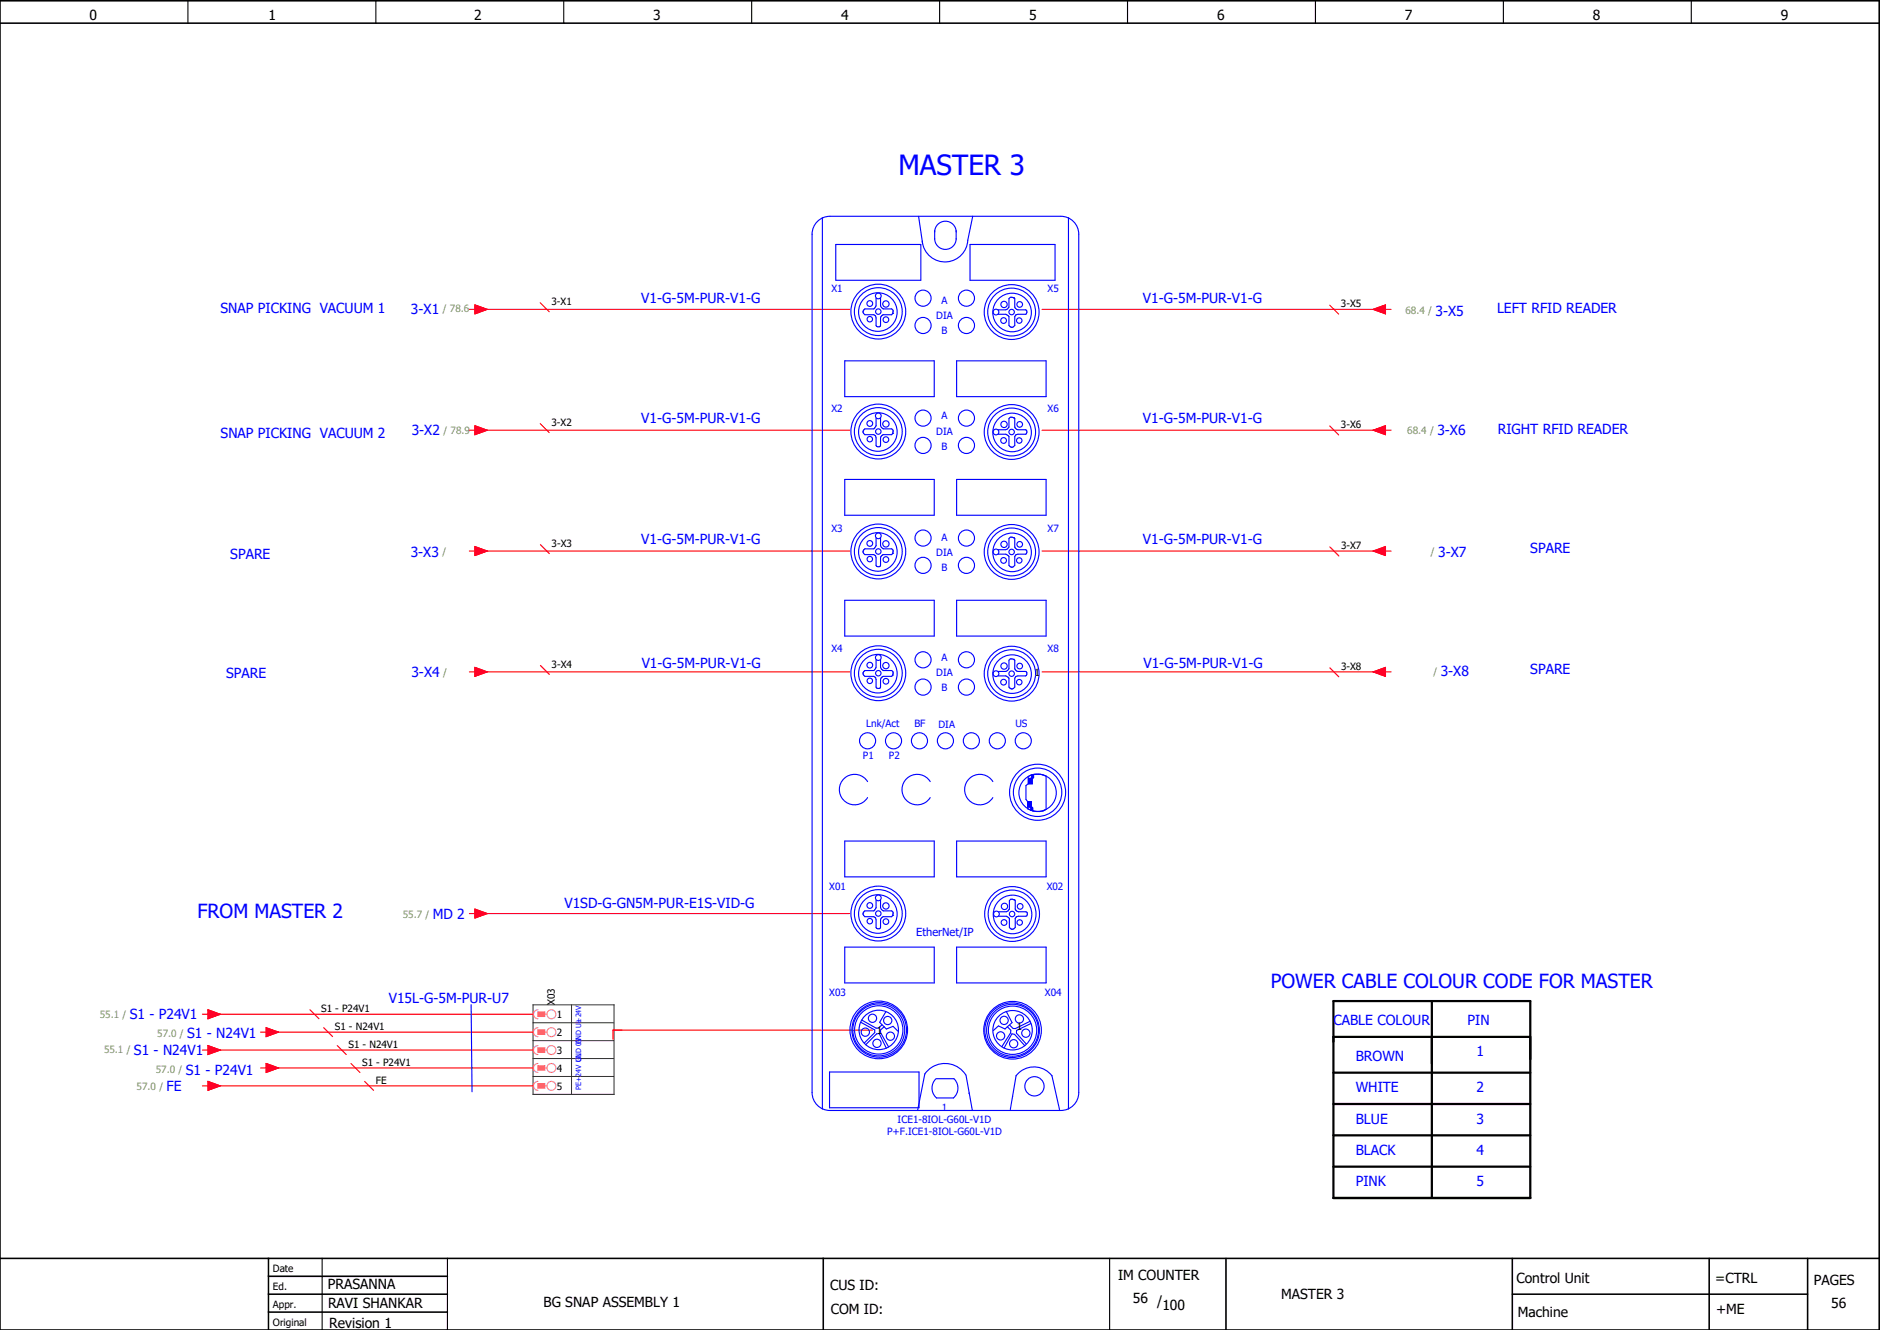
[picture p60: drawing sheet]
<svg xmlns="http://www.w3.org/2000/svg" width="420mm" height="297mm" viewBox="0 0 420 297" stroke-linecap="round" stroke-linejoin="round" font-family="sans-serif">
<defs><g id="words">
<text font-size="6.2" fill="#00f" x="200.8" y="39.1">MASTER 3</text>
<g font-size="4.3" fill="#00f">
<text x="44.1" y="205.2">FROM MASTER 2</text>
<text x="284" y="220.8">POWER CABLE COLOUR CODE FOR MASTER</text>
</g>
<g font-size="3.1">
<text x="20" y="4.5">0</text>
<text x="60" y="4.5">1</text>
<text x="106" y="4.5">2</text>
<text x="146" y="4.5">3</text>
<text x="188" y="4.5">4</text>
<text x="230" y="4.5">5</text>
<text x="272" y="4.5">6</text>
<text x="314" y="4.5">7</text>
<text x="356" y="4.5">8</text>
<text x="398" y="4.5">9</text>
<text x="249.9" y="285.9">IM COUNTER</text>
<text x="338.9" y="286.7">Control Unit</text>
<text x="383.4" y="286.6">=CTRL</text>
<text x="405.4" y="287.2">PAGES</text>
<text x="73.3" y="288.1">PRASANNA</text>
<text x="73.3" y="292.2">RAVI SHANKAR</text>
<text x="121.5" y="292">BG SNAP ASSEMBLY 1</text>
<text x="185.5" y="288.1">CUS ID:</text>
<text x="185.7" y="293.7">COM ID:</text>
<text x="253.2" y="291">56 /</text>
<text x="259.8" y="292.7">100</text>
<text x="286.3" y="290.3">MASTER 3</text>
<text x="383.6" y="293.6">+ME</text>
<text x="409.3" y="292.2">56</text>
<text x="73.6" y="296.7">Revision 1</text>
<text x="339.2" y="294.2">Machine</text>
</g>
<g font-size="3.1" fill="#00f">
<text x="49.3" y="70">SNAP PICKING VACUUM 1</text>
<text x="91.9" y="70.1">3-X1</text>
<text x="143.3" y="67.6">V1-G-5M-PUR-V1-G</text>
<text x="255.4" y="67.6">V1-G-5M-PUR-V1-G</text>
<text x="320.8" y="70.5">3-X5</text>
<text x="334.6" y="69.9">LEFT RFID READER</text>
<text x="143.3" y="94.6">V1-G-5M-PUR-V1-G</text>
<text x="255.4" y="94.6">V1-G-5M-PUR-V1-G</text>
<text x="49.3" y="97.9">SNAP PICKING VACUUM 2</text>
<text x="92" y="97.2">3-X2</text>
<text x="321.2" y="97.3">3-X6</text>
<text x="334.8" y="97">RIGHT RFID READER</text>
<text x="51.5" y="124.8">SPARE</text>
<text x="91.8" y="124.4">3-X3</text>
<text x="143.3" y="121.6">V1-G-5M-PUR-V1-G</text>
<text x="255.4" y="121.6">V1-G-5M-PUR-V1-G</text>
<text x="321.4" y="124.4">3-X7</text>
<text x="342" y="123.6">SPARE</text>
<text x="143.4" y="149.2">V1-G-5M-PUR-V1-G</text>
<text x="255.6" y="149.2">V1-G-5M-PUR-V1-G</text>
<text x="50.6" y="151.6">SPARE</text>
<text x="91.9" y="151.4">3-X4</text>
<text x="322" y="151.1">3-X8</text>
<text x="342" y="150.6">SPARE</text>
<text x="126.1" y="202.9">V1SD-G-GN5M-PUR-E1S-VID-G</text>
<text x="96.7" y="205.4">MD 2</text>
<text x="29" y="227.7">S1 - P24V1</text>
<text x="86.9" y="224.2">V15L-G-5M-PUR-U7</text>
<text x="41.8" y="232">S1 - N24V1</text>
<text x="298" y="229">CABLE COLOUR</text>
<text x="328" y="229">PIN</text>
<text x="29.9" y="235.7">S1 - N24V1</text>
<text x="303" y="237">BROWN</text>
<text x="330" y="236">1</text>
<text x="37.2" y="243.9">FE</text>
<text x="41.5" y="240.2">S1 - P24V1</text>
<text x="303" y="244">WHITE</text>
<text x="330" y="244">2</text>
<text x="303" y="251">BLUE</text>
<text x="330" y="251">3</text>
<text x="303" y="258">BLACK</text>
<text x="330" y="258">4</text>
<text x="303" y="265">PINK</text>
<text x="330" y="265">5</text>
</g>
<text font-size="2.5" fill="#00f" x="204.8" y="209.1">EtherNet/IP</text>
<g font-size="2.2" fill="#00f">
<text x="185.8" y="65.3">X1</text>
<text x="234.1" y="65.3">X5</text>
<text x="209.3" y="71.2">DIA</text>
<text x="210.4" y="67.8">A</text>
<text x="210.4" y="74.6">B</text>
<text x="185.8" y="92.1">X2</text>
<text x="210.4" y="93.7">A</text>
<text x="234.1" y="92.1">X6</text>
<text x="209.3" y="97.1">DIA</text>
<text x="210.4" y="100.5">B</text>
<text x="185.8" y="118.9">X3</text>
<text x="234.1" y="118.9">X7</text>
<text x="209.3" y="124.2">DIA</text>
<text x="210.4" y="120.8">A</text>
<text x="210.4" y="127.6">B</text>
<text x="185.8" y="145.7">X4</text>
<text x="210.4" y="147.6">A</text>
<text x="234.1" y="145.7">X8</text>
<text x="209.3" y="151">DIA</text>
<text x="210.4" y="154.4">B</text>
<text x="193.6" y="162.5">Lnk/Act</text>
<text x="204.4" y="162.5">BF</text>
<text x="209.8" y="162.6">DIA</text>
<text x="226.9" y="162.5">US</text>
<text x="192.9" y="169.6">P1</text>
<text x="198.7" y="169.6">P2</text>
<text x="185.3" y="198.8">X01</text>
<text x="233.9" y="198.8">X02</text>
<text x="185.3" y="222.5">X03</text>
<text x="233.5" y="222.5">X04</text>
<text x="200.6" y="251">ICE1-8IOL-G60L-V1D</text>
<text x="210.5" y="248.3">1</text>
<text x="198.3" y="253.7">P+F.ICE1-8IOL-G60L-V1D</text>
</g>
<g font-size="2.2" fill="#7ca552">
<text x="98.9" y="69.7">/ 78.6</text>
<text x="314.1" y="70.2">68.4 /</text>
<text x="99.1" y="96.9">/ 78.9</text>
<text x="314.5" y="96.9">68.4 /</text>
<text x="98.9" y="124">/</text>
<text x="319.8" y="124">/</text>
<text x="99" y="151">/</text>
<text x="320.4" y="150.7">/</text>
<text x="90" y="205">55.7 /</text>
<text x="22.3" y="227.4">55.1 /</text>
<text x="35.1" y="231.7">57.0 /</text>
<text x="23.2" y="235.4">55.1 /</text>
<text x="34.8" y="239.8">57.0 /</text>
<text x="30.5" y="243.5">57.0 /</text>
</g>
<g font-size="2.2">
<text x="123.2" y="68.2">3-X1</text>
<text x="299.7" y="68.7">3-X5</text>
<text x="123.2" y="95.2">3-X2</text>
<text x="299.7" y="95.7">3-X6</text>
<text x="123.3" y="122.2">3-X3</text>
<text x="299.7" y="122.7">3-X7</text>
<text x="123.3" y="149.2">3-X4</text>
<text x="299.7" y="149.7">3-X8</text>
<text x="231.2" y="151">1</text>
<text x="71.8" y="226.1">S1 - P24V1</text>
<text x="124" y="224.6" transform="rotate(-90 124 224.6)">X03</text>
<text x="124.4" y="227.5">1</text>
<text x="74.8" y="230.1">S1 - N24V1</text>
<text x="124.4" y="231.5">2</text>
<text x="196" y="231.1">1</text>
<text x="227.3" y="230.1">1</text>
<text x="77.9" y="234.1">S1 - N24V1</text>
<text x="80.9" y="238.1">S1 - P24V1</text>
<text x="124.4" y="235.5">3</text>
<text x="124.4" y="239.5">4</text>
<text x="84" y="242.1">FE</text>
<text x="124.4" y="243.5">5</text>
<text x="61" y="284.2">Date</text>
<text x="61" y="288.2">Ed.</text>
<text x="61" y="292.2">Appr.</text>
<text x="61" y="296.2">Original</text>
</g>
<g font-size="1.6" fill="#00f">
<text x="129.9" y="233.4" transform="rotate(-90 129.9 233.4)">GND UL</text>
<text x="129.9" y="228.5" transform="rotate(-90 129.9 228.5)">+24V</text>
<text x="129.9" y="237.4" transform="rotate(-90 129.9 237.4)">GND 0V</text>
<text x="129.9" y="243.5" transform="rotate(-90 129.9 243.5)">PE+24V UL</text>
</g>
</g></defs>
<path d="M42 .2v5M84 .2v5M126 .2v5M168 .2v5M210 .2v5M252 .2v5M294 .2v5M336 .2v5M378 .2v5M72 281.2v16M100 281.2v16M248 281.2v16" fill="none" stroke="#000" stroke-width=".25"/>
<g fill="none" stroke="#000" stroke-width=".35">
<path d="M0 5.2h420M0 .2h420v297h-420zM0 281.2h420M60 281.2v16M60 285.2h40M60 289.2h40M60 293.2h40M184 281.2v16M274 281.2v16M338 289.2h66M338 281.2v16M382 281.2v16"/>
<path d="M404 281.2v16"/>
</g>
<g fill="none" stroke="#f00" stroke-width=".25">
<path d="M104.9 69.1h1.3M106.2 68.1l2.7 1-2.7 1zM106.9 69.1h83M120.7 67.7l2 2M232.9 69.1h76M297.2 68.2l2 2M306.9 69.1l2.7-1v2zM309.6 69.1h1.3M104.9 96.1h1.3M106.2 95.1l2.7 1-2.7 1zM106.9 96.1h83M120.7 94.7l2 2"/>
<path d="M232.9 96.1h76M297.2 95.2l2 2M306.9 96.1l2.7-1v2zM309.6 96.1h1.3M104.9 123.1h1.3M106.2 122.1l2.7 1-2.7 1zM106.9 123.1h83M120.8 121.7l2 2M232.9 123.1h76M297.2 122.2l2 2M306.9 123.1l2.7-1v2zM309.6 123.1h1.3"/>
<path d="M104.9 150.1h1.3M106.2 149.1l2.7 1-2.7 1zM106.9 150.1h83M120.8 148.7l2 2M232.9 150.1h76M297.2 149.2l2 2M306.9 150.1l2.7-1v2zM309.6 150.1h1.3M104.9 204.1h1.3M106.2 203.1l2.7 1-2.7 1zM106.9 204.1h83M45.2 234.6h1.3"/>
<path d="M45.2 226.6h1.3M46.5 225.6l2.7 1-2.7 1zM46.5 233.6l2.7 1-2.7 1zM47.2 234.6h72M47.2 226.6h72M58.2 230.6h1.3M58.2 238.6h1.3M59.5 229.6l2.7 1-2.7 1zM59.5 237.6l2.7 1-2.7 1zM60.2 230.6h59M60.2 238.6h59M69.3 225.6l2 2"/>
<path d="M72.3 229.6l2 2M75.4 233.6l2 2M78.4 237.6l2 2M195 230.2h-58v2M45.2 242.6h1.3M46.5 241.6l2.7 1-2.7 1zM47.2 242.6h72M81.5 241.6l2 2"/>
</g>
<g fill="none" stroke="#00f" stroke-width=".25">
<path d="M182.7 49.5a4 4 0 0 1 2.8-1.2h51.6a4 4 0 0 1 4 4v191.8a4 4 0 0 1-4 4h-51.6a4 4 0 0 1-4-4v-191.8a4 4 0 0 1 1.2-2.8zM183.8 48.6v199.2M186.8 54.6h19v8h-19zM205.3 48.3l.9 6.1M208.9 51.8a2.4 2.4 0 0 1 2.4-2.4 2.4 2.4 0 0 1 2.4 2.4M208.9 53.3a2.4 2.4 0 0 0 2.4 2.4 2.4 2.4 0 0 0 2.4-2.4M208.9 51.5v1.9M213.7 51.5v1.9M216.8 54.6h19v8h-19zM217.4 48.3l-1.1 5.4a5.1 5.1 0 0 1-5 4.8 5.1 5.1 0 0 1-5.2-4.6M238.8 48.6v199.2M195.8 66.6v1.7l-.5 .7h-2l-.4 .5v.3l.4 .5h2l.4 .3 .1 2.1a.56 .56 0 0 0 .5 .3 .56 .56 0 0 0 .5-.3v-1.7l.4-.6 2.1-.1 .2-.3"/>
<path d="M196.8 66.6v1.7l.2 .4 .4 .3h1.9l.3 .3-.1 .7M199.5 70h.1M226.5 66.5h.1M226.5 66.5l.3 .2v1.9l.4 .5 2 .1a.54 .54 0 0 1 .3 .5 .54 .54 0 0 1-.3 .5l-2.1 .1-.3 .4v2l-.5 .4h-.3l-.5-.4v-2l-.2-.2-.5-.3h-1.7M226.5 66.5l-.7-.1-.3 .3v1.9l-.3 .4-.4 .2h-1.7M188.8 80.6h20v8h-20zM195.8 93.4v1.7l-.5 .7h-2l-.4 .5v.3l.4 .5h2l.4 .3 .1 2.1a.56 .56 0 0 0 .5 .3 .56 .56 0 0 0 .5-.3v-1.7l.4-.6 2.1-.1 .2-.3M196.8 93.4v1.7l.2 .4 .4 .3h1.9l.3 .3-.1 .7M199.5 96.8h.1M213.8 80.6h20v8h-20zM226.5 93.3h.1M226.5 93.3l-.7-.1-.3 .3v1.9l-.3 .4-.4 .2h-1.7"/>
<path d="M226.5 93.3l.3 .2v1.9l.4 .5 2 .1a.54 .54 0 0 1 .3 .5 .54 .54 0 0 1-.3 .5l-2.1 .1-.3 .4v2l-.5 .4-.5-.1-.3-.3v-2l-.2-.2-.5-.3h-1.7M188.8 107.1h20v8h-20zM213.8 107.1h20v8h-20zM188.8 134.1h20v8h-20zM195.8 120.2v1.7l-.5 .7h-2l-.4 .5v.3l.4 .5h2l.4 .3 .1 2.1a.56 .56 0 0 0 .5 .3 .56 .56 0 0 0 .5-.3v-1.7l.4-.6 2.1-.1 .2-.3M196.8 120.2v1.7l.2 .4 .4 .3h1.9l.3 .3-.1 .7M199.5 123.6h.1M213.8 134.1h20v8h-20zM226.5 120.1h.1M226.5 120.1l-.7-.1-.3 .3v1.9l-.3 .4-.4 .2h-1.7M226.5 120.1l.3 .2v1.9l.4 .5 2 .1a.54 .54 0 0 1 .3 .5 .54 .54 0 0 1-.3 .5l-2.1 .1-.3 .4v2l-.5 .4h-.3l-.5-.4v-2l-.2-.2-.5-.3h-1.7M195.8 147.4v1.7l-.5 .7h-2l-.4 .5v.3l.4 .5h2l.4 .3 .1 2.1a.56 .56 0 0 0 .5 .3 .56 .56 0 0 0 .5-.3v-1.7l.4-.6 2.1-.1 .2-.3"/>
<path d="M196.8 147.4v1.7l.2 .4 .4 .3h1.9l.3 .3-.1 .7M199.5 150.8h.1M226.5 147.3h.1M226.5 147.3l-.7-.1-.3 .3v1.9l-.3 .4-.4 .2h-1.7M226.5 147.3l.3 .2v1.9l.4 .5 2 .1a.54 .54 0 0 1 .3 .5 .54 .54 0 0 1-.3 .5l-2.1 .1-.3 .4v2l-.5 .4-.5-.1-.3-.3v-2l-.2-.2-.5-.3h-1.7M193.9 174.6a3.4 3.4 0 0 0-5.1-.8 3.4 3.4 0 0 0 0 5.2 3.4 3.4 0 0 0 5.1-.8M207.9 174.6a3.4 3.4 0 0 0-5.1-.8 3.4 3.4 0 0 0 0 5.2 3.4 3.4 0 0 0 5.1-.8M221.9 174.6a3.4 3.4 0 0 0-5.1-.8 3.4 3.4 0 0 0 0 5.2 3.4 3.4 0 0 0 5.1-.8M229.7 179.1l-.4-.5v-3.1l.5-.4v-1.6a4.1 4.1 0 0 1 4-.1v7.4a3.6 3.6 0 0 1-3.4 .2M229.7 179.1v1.6l.7 .3M229.7 179.1h.8v1.1l.3 .3v.6l-.4-.1M229.9 173.9h.5l.2-.2v-.5l.4-.1v.6l-.3 .3v1.1h-.8z"/>
<path d="M188.8 187.9h20v8h-20zM213.8 187.9h20v8h-20zM229.7 180.3h.5l.2 .2v.5M188.8 211.6h20v8h-20zM195.8 201.1v1.7l-.3 .5-.2 .2h-2l-.4 .5v.3l.4 .5h2l.4 .3 .1 2.1a.56 .56 0 0 0 .5 .3 .56 .56 0 0 0 .5-.3v-1.7l.4-.6 2.1-.1 .2-.3M196.8 201.1v1.7l.2 .4 .4 .3h1.9l.3 .3-.1 .7M199.5 204.5h.1M213.8 211.6h20v8h-20zM226.6 201h.1M226.6 201l.3 .2v1.9l.4 .5 2 .1a.54 .54 0 0 1 .3 .5 .54 .54 0 0 1-.3 .5l-2.1 .1-.3 .4v2l-.5 .4-.5-.1-.3-.3v-2l-.2-.2-.5-.3h-1.7M226.6 201l-.7-.1-.3 .3v1.9l-.3 .4-.4 .2h-1.7M105.3 224.5l.2 19.4"/>
<path d="M185.4 239.5h20v8h-20zM192.4 228.4l3.1 1.7v.6l-2.3 2.3M192.6 227.9l3.2 1.8h.5l.8-.7M193.5 233.4l2.4-2.4 .6-.1 1.6 3.3M197.6 229.4l-.8 .7v.6l1.8 3.2M198 226l-1.4 2.4 1.5 1.5 1.5-.6 1.1 1.1M206.7 240a5.5 5.5 0 0 1 9.1 .2M206.7 239.9l-1.6 8.1M224.9 226l1.3 2.5-1.6 1.4-1.5-.7-1.1 1.1M225.1 229.4l.8 .8v.6l-2 3.1M229 233.6l-2.2-2.5-.6-.1-1.8 3.2M230.2 228.2l-3.3 1.6h-.5l-.7-.7"/>
<path d="M230.4 228.7l-3.2 1.5v.6l2.1 2.5M209.2 241a2.9 2.9 0 0 0 .1 4.3h3.8a2.91 2.91 0 0 0 .1-4.3h-3.9M215.9 240.2l1.4 7.8M216.6 244.2v.2M226.3 245h.1M227.1 240.4a5 5 0 0 1 8 0M227.1 240.3l-1.3 7.6M235.1 240.3l1.7 7.6"/>
<circle cx="194.4" cy="71.3" r=".61"/>
<circle cx="194.4" cy="67.8" r=".64"/>
<circle cx="196.2" cy="69.7" r="4.3"/>
<circle cx="196.3" cy="69.6" r="5.3"/>
<circle cx="196.3" cy="69.6" r="6.1"/>
<circle cx="196.3" cy="69.6" r=".61"/>
<circle cx="196.3" cy="66.1" r=".64"/>
<circle cx="198" cy="67.9" r=".71"/>
<circle cx="198" cy="71.4" r=".63"/>
<circle cx="206.3" cy="66.6" r="1.8"/>
<circle cx="206.3" cy="72.7" r="1.8"/>
<circle cx="216" cy="66.6" r="1.8"/>
<circle cx="216" cy="72.7" r="1.8"/>
<circle cx="222.6" cy="69.7" r=".64"/>
<circle cx="224.3" cy="71.6" r=".64"/>
<circle cx="224.4" cy="68" r=".71"/>
<circle cx="226.1" cy="69.7" r="6.1"/>
<circle cx="226.1" cy="69.7" r="5.3"/>
<circle cx="226.1" cy="69.7" r=".61"/>
<circle cx="226.2" cy="69.8" r="4.3"/>
<circle cx="227.8" cy="71.6" r=".61"/>
<circle cx="227.9" cy="68" r=".63"/>
<circle cx="194.4" cy="94.6" r=".64"/>
<circle cx="194.4" cy="98.1" r=".61"/>
<circle cx="196.2" cy="96.5" r="4.3"/>
<circle cx="196.3" cy="96.4" r="6.1"/>
<circle cx="196.3" cy="96.4" r="5.3"/>
<circle cx="196.3" cy="96.4" r=".61"/>
<circle cx="196.3" cy="92.9" r=".64"/>
<circle cx="198" cy="94.7" r=".71"/>
<circle cx="198" cy="98.2" r=".63"/>
<circle cx="206.3" cy="93.4" r="1.8"/>
<circle cx="206.3" cy="99.5" r="1.8"/>
<circle cx="216" cy="99.5" r="1.8"/>
<circle cx="216" cy="93.4" r="1.8"/>
<circle cx="222.6" cy="96.5" r=".64"/>
<circle cx="224.3" cy="98.4" r=".64"/>
<circle cx="224.4" cy="94.8" r=".71"/>
<circle cx="226.1" cy="96.5" r="6.1"/>
<circle cx="226.1" cy="96.5" r="5.3"/>
<circle cx="226.1" cy="96.5" r=".61"/>
<circle cx="226.2" cy="96.6" r="4.3"/>
<circle cx="227.8" cy="98.4" r=".61"/>
<circle cx="227.9" cy="94.8" r=".63"/>
<circle cx="196.3" cy="119.7" r=".64"/>
<circle cx="194.4" cy="124.9" r=".61"/>
<circle cx="194.4" cy="121.4" r=".64"/>
<circle cx="196.2" cy="123.3" r="4.3"/>
<circle cx="196.3" cy="123.2" r="5.3"/>
<circle cx="196.3" cy="123.2" r="6.1"/>
<circle cx="196.3" cy="123.2" r=".61"/>
<circle cx="198" cy="121.5" r=".71"/>
<circle cx="198" cy="125" r=".63"/>
<circle cx="206.3" cy="120.2" r="1.8"/>
<circle cx="206.3" cy="126.3" r="1.8"/>
<circle cx="216" cy="120.2" r="1.8"/>
<circle cx="216" cy="126.3" r="1.8"/>
<circle cx="222.6" cy="123.3" r=".64"/>
<circle cx="224.3" cy="125.2" r=".64"/>
<circle cx="224.4" cy="121.6" r=".71"/>
<circle cx="226.1" cy="123.3" r="6.1"/>
<circle cx="226.1" cy="123.3" r="5.3"/>
<circle cx="226.1" cy="123.3" r=".61"/>
<circle cx="226.2" cy="123.4" r="4.3"/>
<circle cx="227.8" cy="125.2" r=".61"/>
<circle cx="227.9" cy="121.6" r=".63"/>
<circle cx="194.4" cy="152.1" r=".61"/>
<circle cx="194.4" cy="148.6" r=".64"/>
<circle cx="196.2" cy="150.5" r="4.3"/>
<circle cx="196.3" cy="150.4" r="6.1"/>
<circle cx="196.3" cy="150.4" r="5.3"/>
<circle cx="196.3" cy="150.4" r=".61"/>
<circle cx="196.3" cy="146.9" r=".64"/>
<circle cx="198" cy="148.7" r=".71"/>
<circle cx="198" cy="152.2" r=".63"/>
<circle cx="206.3" cy="147.4" r="1.8"/>
<circle cx="206.3" cy="153.5" r="1.8"/>
<circle cx="216" cy="147.4" r="1.8"/>
<circle cx="216" cy="153.5" r="1.8"/>
<circle cx="222.6" cy="150.5" r=".64"/>
<circle cx="224.3" cy="152.4" r=".64"/>
<circle cx="224.4" cy="148.8" r=".71"/>
<circle cx="226.1" cy="150.5" r="6.1"/>
<circle cx="226.1" cy="150.5" r="5.3"/>
<circle cx="226.1" cy="150.5" r=".61"/>
<circle cx="226.2" cy="150.6" r="4.3"/>
<circle cx="227.8" cy="152.4" r=".61"/>
<circle cx="227.9" cy="148.8" r=".63"/>
<circle cx="193.9" cy="165.5" r="1.8"/>
<circle cx="199.7" cy="165.5" r="1.8"/>
<circle cx="205.5" cy="165.5" r="1.8"/>
<circle cx="211.3" cy="165.5" r="1.8"/>
<circle cx="217.1" cy="165.5" r="1.8"/>
<circle cx="222.9" cy="165.5" r="1.8"/>
<circle cx="228.7" cy="165.5" r="1.8"/>
<circle cx="231.9" cy="177" r="6.3"/>
<circle cx="231.9" cy="177" r="5.4"/>
<circle cx="231.9" cy="177.1" r="4.2"/>
<circle cx="194.4" cy="205.8" r=".61"/>
<circle cx="194.4" cy="202.3" r=".64"/>
<circle cx="196.2" cy="204.2" r="4.3"/>
<circle cx="196.3" cy="204.1" r="6.1"/>
<circle cx="196.3" cy="204.1" r="5.3"/>
<circle cx="196.3" cy="204.1" r=".61"/>
<circle cx="196.3" cy="200.6" r=".64"/>
<circle cx="198" cy="202.4" r=".71"/>
<circle cx="198" cy="205.9" r=".63"/>
<circle cx="222.7" cy="204.2" r=".64"/>
<circle cx="224.4" cy="206.1" r=".64"/>
<circle cx="224.5" cy="202.5" r=".71"/>
<circle cx="226.2" cy="204.2" r="6.1"/>
<circle cx="226.2" cy="204.2" r="5.3"/>
<circle cx="226.2" cy="204.2" r=".61"/>
<circle cx="226.3" cy="204.3" r="4.3"/>
<circle cx="227.9" cy="206.1" r=".61"/>
<circle cx="228" cy="202.5" r=".63"/>
<circle cx="193.4" cy="230.6" r=".92"/>
<circle cx="195" cy="227.5" r=".92"/>
<circle cx="196" cy="233.1" r=".92"/>
<circle cx="196.4" cy="230.1" r="6.4"/>
<circle cx="196.4" cy="230.1" r="5.8"/>
<circle cx="196.4" cy="230.1" r="5.4"/>
<circle cx="196.4" cy="230.1" r="4.4"/>
<circle cx="196.5" cy="230.1" r="6.1"/>
<circle cx="198.4" cy="228" r=".92"/>
<circle cx="199" cy="231.5" r=".92"/>
<circle cx="223.6" cy="231.5" r=".92"/>
<circle cx="224.4" cy="228" r=".92"/>
<circle cx="226.2" cy="230.2" r="6.1"/>
<circle cx="226.3" cy="230.2" r="6.4"/>
<circle cx="226.3" cy="230.2" r="5.4"/>
<circle cx="226.3" cy="230.2" r="4.4"/>
<circle cx="226.3" cy="230.2" r="5.8"/>
<circle cx="226.5" cy="233.2" r=".92"/>
<circle cx="227.8" cy="227.7" r=".92"/>
<circle cx="229.3" cy="230.9" r=".92"/>
<circle cx="231.2" cy="242.7" r="2.15"/>
</g>
<g fill="#00f" stroke="#00f" stroke-width=".22">
<path d="M229.7 179.1h.8v1.1l.3 .3v.6l-.4-.1v-.5l-.2-.2h-.5z"/>
<path d="M229.9 173.9h.5l.2-.2v-.5l.4-.1v.6l-.3 .3v1.1h-.8z"/>
</g>
<path d="M119.1 228.5h18M119.1 224.5h18.1v20h-18.1zM119.1 232.5h18M119.1 236.5h18M127.7 224.5v20M119.1 240.5h18" fill="none" stroke="#800000" stroke-width=".22"/>
<path d="M298 223.7h44v44h-44zM298 231.7h44M298 239.7h44M320 223.7v44M298 246.7h44M298 253.7h44M298 260.7h44" fill="none" stroke="#000" stroke-width=".5"/>
<g fill="none" stroke="#f0f" stroke-width=".25">
<path d="M120.2 229.6a1 1 0 0 0-1 1 1 1 0 0 0 1 1M120.2 233.6a1 1 0 0 0-1 1 1 1 0 0 0 1 1M120.2 225.6a1 1 0 0 0-1 1 1 1 0 0 0 1 1M120.2 237.6a1 1 0 0 0-1 1 1 1 0 0 0 1 1M120.2 230.1h1.5v1h-1.5zM120.2 226.1h1.5v1h-1.5zM120.2 234.1h1.5v1h-1.5zM120.2 238.1h1.5v1h-1.5zM121.7 230.6h.5M121.7 234.6h.5M121.7 226.6h.5M121.7 238.6h.5"/>
<path d="M120.2 241.6a1 1 0 0 0-1 1 1 1 0 0 0 1 1M120.2 242.1h1.5v1h-1.5zM121.7 242.6h.5"/>
<circle cx="123.2" cy="226.6" r="1"/>
<circle cx="123.2" cy="238.6" r="1"/>
<circle cx="123.2" cy="230.6" r="1"/>
<circle cx="123.2" cy="234.6" r="1"/>
<circle cx="123.2" cy="242.6" r="1"/>
</g>
<g fill="#f0f" stroke="#f0f" stroke-width=".22">
<path d="M120.2 230.1h1.5v1h-1.5z"/>
<path d="M120.2 234.1h1.5v1h-1.5z"/>
<path d="M120.2 242.1h1.5v1h-1.5z"/>
<path d="M120.2 226.1h1.5v1h-1.5z"/>
<path d="M120.2 238.1h1.5v1h-1.5z"/>
</g>
<g fill="#f00" stroke="#f00" stroke-width=".22">
<path d="M106.2 203.1l2.7 1-2.7 1z"/>
<path d="M106.2 68.1l2.7 1-2.7 1z"/>
<path d="M306.9 69.1l2.7-1v2z"/>
<path d="M106.2 95.1l2.7 1-2.7 1z"/>
<path d="M106.2 122.1l2.7 1-2.7 1z"/>
<path d="M106.2 149.1l2.7 1-2.7 1z"/>
<path d="M306.9 150.1l2.7-1v2z"/>
<path d="M306.9 123.1l2.7-1v2z"/>
<path d="M306.9 96.1l2.7-1v2z"/>
<path d="M46.5 225.6l2.7 1-2.7 1z"/>
<path d="M59.5 229.6l2.7 1-2.7 1z"/>
<path d="M46.5 233.6l2.7 1-2.7 1z"/>
<path d="M59.5 237.6l2.7 1-2.7 1z"/>
<path d="M46.5 241.6l2.7 1-2.7 1z"/>
</g>
<use href="#words"/>
</svg>
